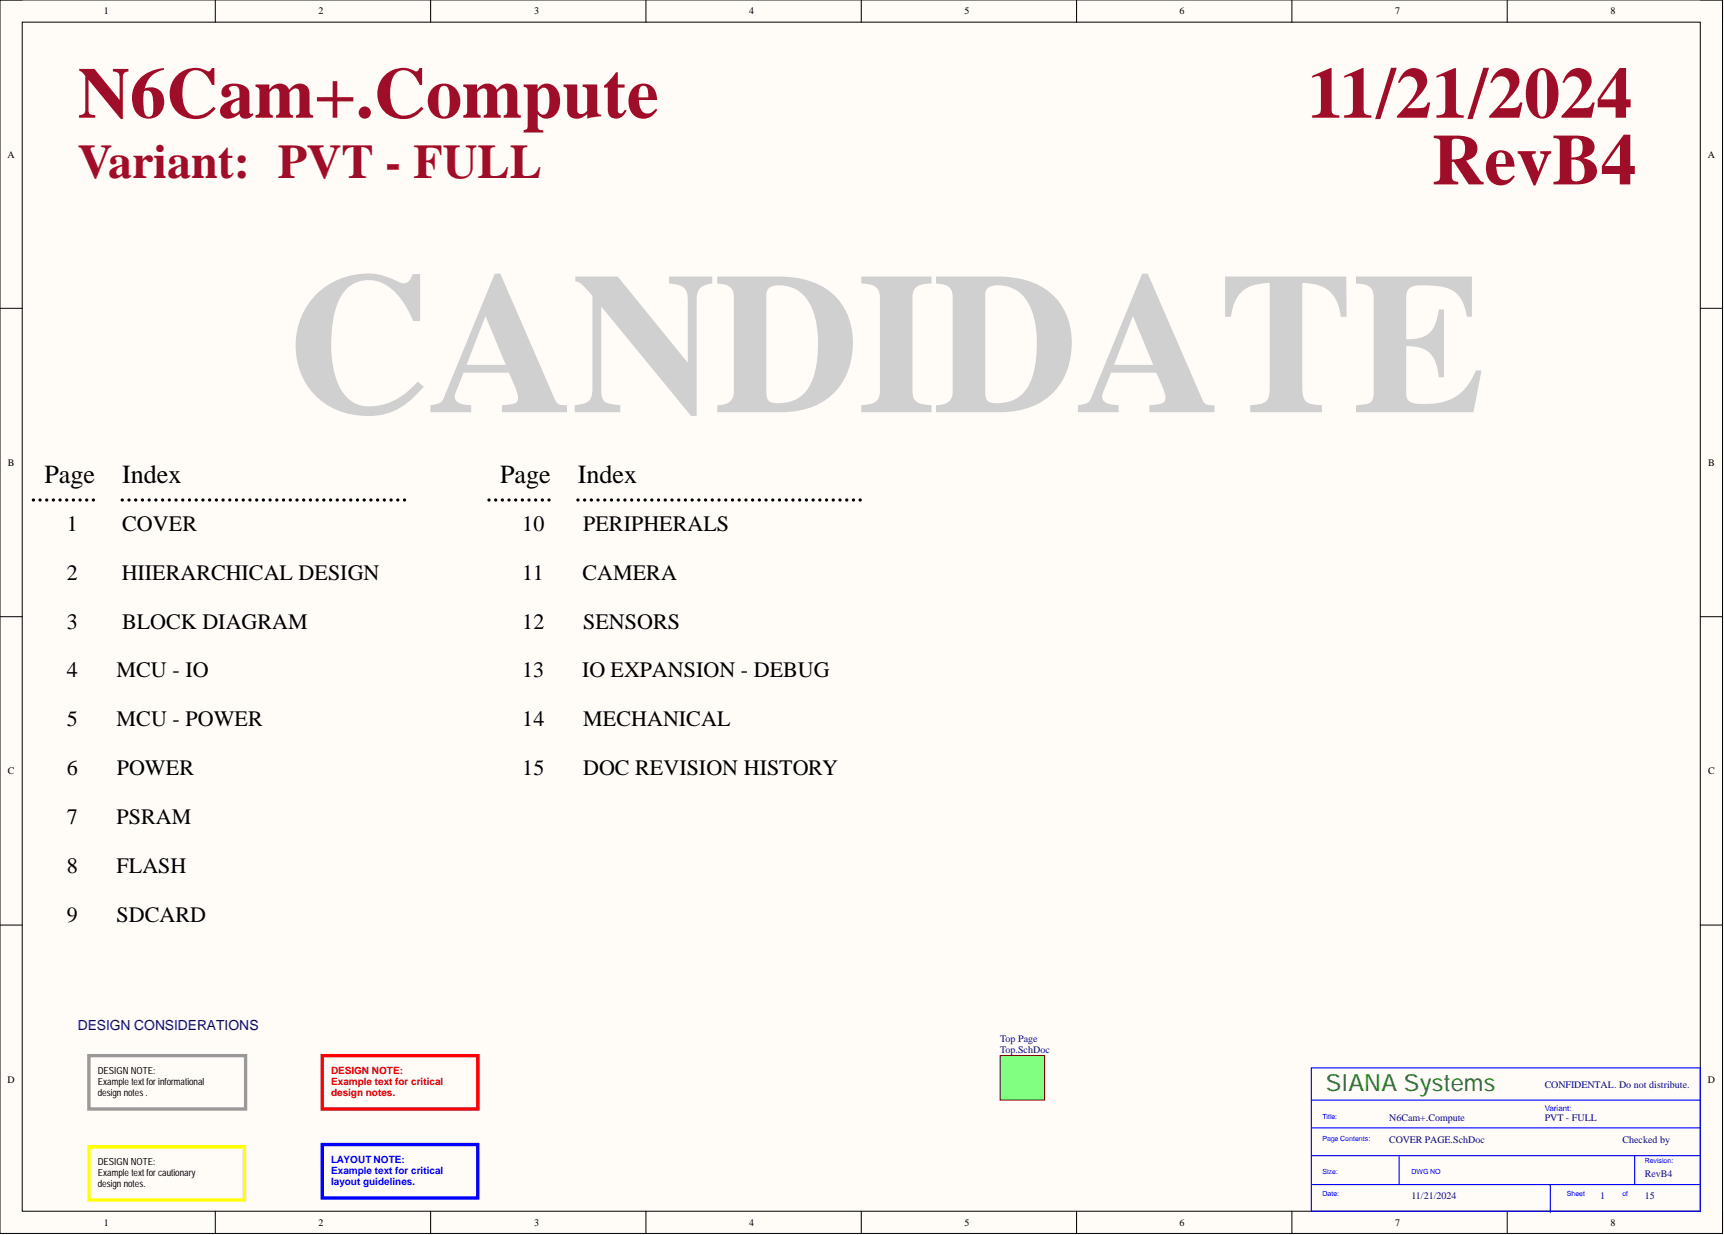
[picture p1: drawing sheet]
<svg xmlns="http://www.w3.org/2000/svg" width="393mm" height="282mm" viewBox="0 0 393 282" stroke-linecap="round" stroke-linejoin="round" font-family="sans-serif">
<defs><g id="words">
<text font-size="45.8" fill="#d0d0d0" x="65.2" y="94.1">CANDIDATE</text>
<g font-size="16.5" fill="#9e0e29">
<text x="17.7" y="26.9">N6Cam+.Compute</text>
<text x="298.3" y="26.9">11/21/2024</text>
<text x="326.7" y="42.1">RevB4</text>
</g>
<text font-size="11" fill="#9e0e29" x="17.7" y="40.7">Variant: PVT - FULL</text>
<g font-size="6">
<text x="10.1" y="110.3">Page</text>
<text x="27.9" y="110.3">Index</text>
<text x="114.1" y="110.3">Page</text>
<text x="131.8" y="110.3">Index</text>
</g>
<text font-size="5.4" fill="#008000" x="302.5" y="248.9">SIANA Systems</text>
<g font-size="5">
<text x="15.2" y="121.1">1</text>
<text x="27.9" y="121.1">COVER</text>
<text x="119.2" y="121.1">10</text>
<text x="133.1" y="121.1">PERIPHERALS</text>
<text x="15.2" y="132.3">2</text>
<text x="27.8" y="132.3">HIIERARCHICAL DESIGN</text>
<text x="119.2" y="132.3">11</text>
<text x="132.9" y="132.3">CAMERA</text>
<text x="15.2" y="143.5">3</text>
<text x="27.8" y="143.5">BLOCK DIAGRAM</text>
<text x="119.2" y="143.5">12</text>
<text x="133.1" y="143.5">SENSORS</text>
<text x="15.2" y="154.6">4</text>
<text x="26.6" y="154.6">MCU - IO</text>
<text x="119.2" y="154.6">13</text>
<text x="132.8" y="154.6">IO EXPANSION - DEBUG</text>
<text x="15.2" y="165.8">5</text>
<text x="26.6" y="165.8">MCU - POWER</text>
<text x="119.2" y="165.8">14</text>
<text x="133.1" y="165.8">MECHANICAL</text>
<text x="15.2" y="176.9">6</text>
<text x="26.6" y="176.9">POWER</text>
<text x="119.2" y="176.9">15</text>
<text x="133" y="176.9">DOC REVISION HISTORY</text>
<text x="15.2" y="188.1">7</text>
<text x="26.6" y="188.1">PSRAM</text>
<text x="15.2" y="199.3">8</text>
<text x="26.6" y="199.3">FLASH</text>
<text x="15.2" y="210.4">9</text>
<text x="26.6" y="210.4">SDCARD</text>
</g>
<text font-size="3.2" fill="#000080" x="17.7" y="235.2">DESIGN CONSIDERATIONS</text>
<g font-size="2.3">
<text x="23.7" y="3.3">1</text>
<text x="72.6" y="3.3">2</text>
<text x="121.9" y="3.3">3</text>
<text x="170.9" y="3.3">4</text>
<text x="220.1" y="3.3">5</text>
<text x="269.1" y="3.3">6</text>
<text x="318.3" y="3.3">7</text>
<text x="367.4" y="3.3">8</text>
<text x="1.7" y="36">A</text>
<text x="389.7" y="36">A</text>
<text x="1.8" y="106.3">B</text>
<text x="389.8" y="106.3">B</text>
<text x="1.8" y="176.7">C</text>
<text x="389.8" y="176.7">C</text>
<text x="1.7" y="247.1">D</text>
<text x="389.7" y="247.1">D</text>
<text x="23.7" y="279.7">1</text>
<text x="72.6" y="279.7">2</text>
<text x="121.9" y="279.7">3</text>
<text x="170.9" y="279.7">4</text>
<text x="220.1" y="279.7">5</text>
<text x="269.1" y="279.7">6</text>
<text x="318.3" y="279.7">7</text>
<text x="367.4" y="279.7">8</text>
</g>
<g font-size="2.3" fill="#000080">
<text x="228.2" y="237.9">Top Page</text>
<text x="228.2" y="240.4">Top.SchDoc</text>
<text x="352.4" y="248.3">CONFIDENTAL. Do not distribute.</text>
<text x="316.9" y="255.9">N6Cam+.Compute</text>
<text x="352.4" y="255.9">PVT - FULL</text>
<text x="316.9" y="261">COVER PAGE.SchDoc</text>
<text x="370.2" y="261">Checked by</text>
<text x="375.3" y="268.6">RevB4</text>
<text x="322" y="273.7">11/21/2024</text>
<text x="365.1" y="273.7">1</text>
<text x="375.3" y="273.7">15</text>
</g>
<g font-size="2.3" fill="#f00">
<text x="75.6" y="245">DESIGN NOTE:</text>
<text x="75.6" y="247.6">Example text for critical</text>
<text x="75.6" y="250.1">design notes.</text>
</g>
<g font-size="2.3" fill="#00f">
<text x="75.6" y="265.3">LAYOUT NOTE:</text>
<text x="75.6" y="267.9">Example text for critical</text>
<text x="75.6" y="270.4">layout guidelines.</text>
</g>
<g font-size="2.2">
<text x="22.3" y="245">DESIGN NOTE:</text>
<text x="22.3" y="247.6">Example text forinformational</text>
<text x="22.3" y="250.1">design notes .</text>
<text x="22.3" y="265.8">DESIGN NOTE:</text>
<text x="22.3" y="268.4">Example text forcautionary</text>
<text x="22.3" y="270.9">design notes.</text>
</g>
<text font-size="1.8" fill="#00f" x="352.4" y="253.5">Variant:</text>
<g font-size="1.6" fill="#00f">
<text x="301.7" y="255.3">Title:</text>
<text x="301.7" y="260.4">Page Contents:</text>
<text x="301.7" y="268">Size:</text>
<text x="322" y="268">DWG NO</text>
<text x="375.3" y="265.5">Revision:</text>
<text x="301.7" y="273.1">Date:</text>
<text x="357.5" y="273.1">Sheet</text>
<text x="370.2" y="273.1">of</text>
</g>
</g></defs>
<path d="M0 0h393v281.5h-393z" fill-rule="evenodd" fill="#fffcf8"/>
<path d="M0 0h393v281.5h-393z" fill="none" stroke="#000" stroke-width=".23"/>
<path d="M5.1 5.1h382.8v271.3h-382.8z" fill-rule="evenodd" fill="#fffcf8"/>
<g fill="none" stroke="#000" stroke-width=".23">
<path d="M0 0h5.1M49.1 0v5.1M98.3 0v5.1M147.4 0v5.1M196.5 0v5.1M245.6 0v5.1M294.8 0v5.1M343.9 0v5.1M387.9 0h5.1v5.1M5.1 5.1h382.8v271.3h-382.8zM0 70.4h5.1M387.9 70.4h5.1"/>
<path d="M0 140.8h5.1M387.9 140.8h5.1M0 211.1h5.1M387.9 211.1h5.1M49.1 276.4v5.1M98.3 276.4v5.1M147.4 276.4v5.1M196.5 276.4v5.1M245.6 276.4v5.1M294.8 276.4v5.1M343.9 276.4v5.1M393 276.4v5.1"/>
</g>
<path d="M299.2 243.7h88.7v32.7h-88.7zM299.2 251.1h88.7M299.4 257.4h88.5M299.2 263.8h88.7M299.4 270.4h88.5M319.2 263.8v6.6M353.7 270.4v6.3M373 263.8v6.6" fill="none" stroke="#00f" stroke-width=".25"/>
<g fill="none" stroke="#000" stroke-width=".76">
<path d="M7.6 114.1h.1M9.1 114.1h.1M10.6 114.1h.1M12.2 114.1h.1M13.7 114.1h.1M15.2 114.1h.1M16.7 114.1h.1M18.3 114.1h.1M19.8 114.1h.1M21.3 114.1h.1M27.9 114.1h.1M29.4 114.1h.1"/>
<path d="M31 114.1h.1M32.5 114.1h.1M34 114.1h.1M35.6 114.1h.1M37.1 114.1h.1M38.6 114.1h.1M40.2 114.1h.1M41.7 114.1h.1M43.2 114.1h.1M44.8 114.1h.1M46.3 114.1h.1M47.8 114.1h.1"/>
<path d="M49.4 114.1h.1M50.9 114.1h.1M52.4 114.1h.1M54 114.1h.1M55.5 114.1h.1M57 114.1h.1M58.6 114.1h.1M60.1 114.1h.1M61.6 114.1h.1M63.2 114.1h.1M64.7 114.1h.1M66.2 114.1h.1"/>
<path d="M67.8 114.1h.1M69.3 114.1h.1M70.8 114.1h.1M72.4 114.1h.1M73.9 114.1h.1M75.4 114.1h.1M77 114.1h.1M78.5 114.1h.1M80 114.1h.1M81.6 114.1h.1M83.1 114.1h.1M84.6 114.1h.1"/>
<path d="M86.2 114.1h.1M87.7 114.1h.1M89.2 114.1h.1M90.8 114.1h.1M92.3 114.1h.1M111.6 114.1h.1M113.1 114.1h.1M114.6 114.1h.1M116.1 114.1h.1M117.6 114.1h.1M119.2 114.1h.1M120.7 114.1h.1"/>
<path d="M122.2 114.1h.1M123.7 114.1h.1M125.3 114.1h.1M131.8 114.1h.1M133.4 114.1h.1M134.9 114.1h.1M136.4 114.1h.1M138 114.1h.1M139.5 114.1h.1M141.1 114.1h.1M142.6 114.1h.1M144.1 114.1h.1"/>
<path d="M145.7 114.1h.1M147.2 114.1h.1M148.7 114.1h.1M150.2 114.1h.1M151.8 114.1h.1M153.3 114.1h.1M154.8 114.1h.1M156.4 114.1h.1M157.9 114.1h.1M159.4 114.1h.1M161 114.1h.1M162.5 114.1h.1"/>
<path d="M164 114.1h.1M165.6 114.1h.1M167.1 114.1h.1M168.6 114.1h.1M170.2 114.1h.1M171.7 114.1h.1M173.3 114.1h.1M174.8 114.1h.1M176.3 114.1h.1M177.8 114.1h.1M179.4 114.1h.1M180.9 114.1h.1"/>
<path d="M182.4 114.1h.1M184 114.1h.1M185.5 114.1h.1M187 114.1h.1M188.6 114.1h.1M190.1 114.1h.1M191.6 114.1h.1M193.2 114.1h.1M194.7 114.1h.1M196.2 114.1h.1"/>
</g>
<path d="M20.3 261.7h35.5v12.2h-35.5z" fill="none" stroke="#ff0" stroke-width=".76"/>
<path d="M20.3 240.9h35.7v12.2h-35.7z" fill="none" stroke="#999" stroke-width=".76"/>
<path d="M73.5 240.9h35.5v12.2h-35.5z" fill="none" stroke="#f00" stroke-width=".76"/>
<path d="M73.5 261.2h35.5v12.2h-35.5z" fill="none" stroke="#00f" stroke-width=".76"/>
<path d="M228.2 240.9h10.1v10.2h-10.1z" fill-rule="evenodd" fill="#80ff80"/>
<path d="M228.2 240.9h10.1v10.2h-10.1z" fill="none" stroke="#800000" stroke-width=".23"/>
<use href="#words"/>
</svg>
